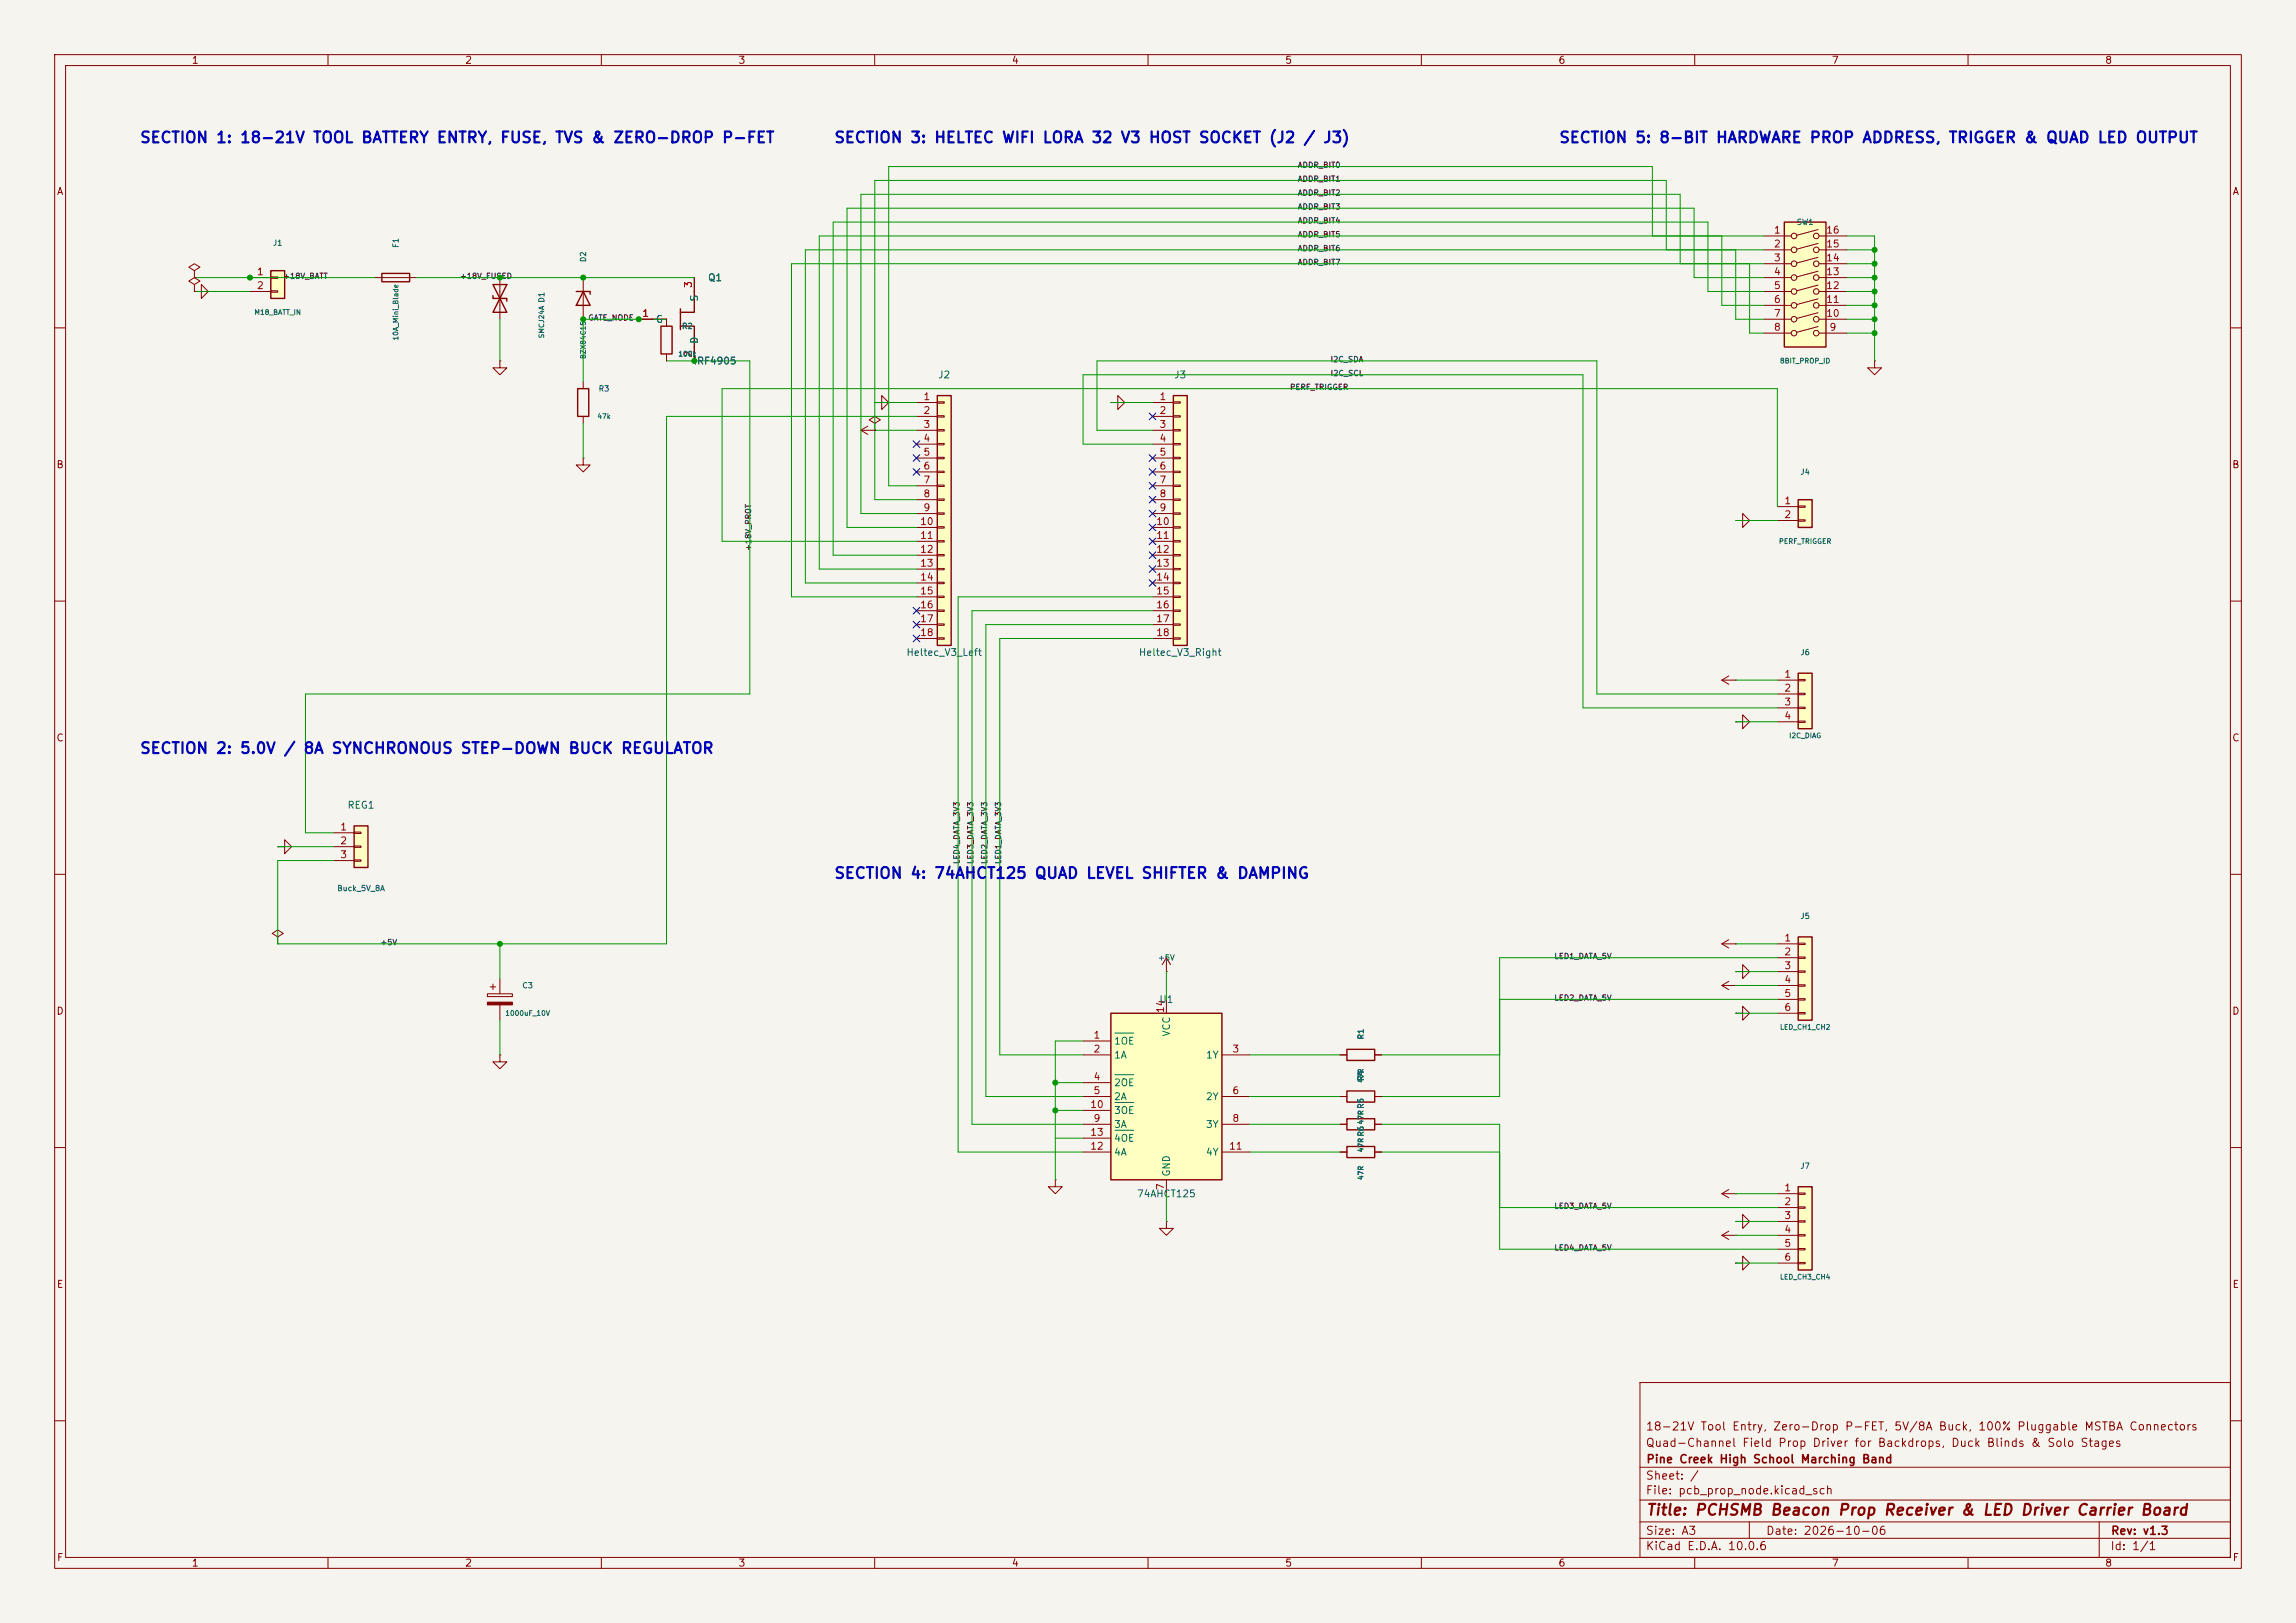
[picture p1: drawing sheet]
<svg xmlns="http://www.w3.org/2000/svg" width="420mm" height="297mm" viewBox="0 0 420 297" stroke-linecap="round" stroke-linejoin="round" font-family="sans-serif">
<defs><g id="words">
<g font-size="2" fill="#0000c2">
<text x="25.5" y="26.7">SECTION 1: 18-21V TOOL BATTERY ENTRY, FUSE, TVS &amp; ZERO-DROP P-FET</text>
<text x="152.5" y="26.7">SECTION 3: HELTEC WIFI LORA 32 V3 HOST SOCKET (J2 / J3)</text>
<text x="285.1" y="26.7">SECTION 5: 8-BIT HARDWARE PROP ADDRESS, TRIGGER &amp; QUAD LED OUTPUT</text>
<text x="25.5" y="138.4">SECTION 2: 5.0V / 8A SYNCHRONOUS STEP-DOWN BUCK REGULATOR</text>
<text x="152.5" y="161.3">SECTION 4: 74AHCT125 QUAD LEVEL SHIFTER &amp; DAMPING</text>
</g>
<text font-size="2" fill="#840000" x="301" y="277.8">Title: PCHSMB Beacon Prop Receiver &amp; LED Driver Carrier Board</text>
<g font-size="1.5" fill="#840000">
<text x="300.9" y="262.1">18-21V Tool Entry, Zero-Drop P-FET, 5V/8A Buck, 100% Pluggable MSTBA Connectors</text>
<text x="300.9" y="265.1">Quad-Channel Field Prop Driver for Backdrops, Duck Blinds &amp; Solo Stages</text>
<text x="301" y="268.1">Pine Creek High School Marching Band</text>
<text x="300.9" y="273.8">File: pcb_prop_node.kicad_sch</text>
<text x="300.9" y="271.1">Sheet: /</text>
<text x="300.9" y="281.2">Size: A3</text>
<text x="322.9" y="281.2">Date: 2026-10-06</text>
<text x="386" y="281.2">Rev: v1.3</text>
<text x="300.9" y="284">KiCad E.D.A. 10.0.6</text>
<text x="385.9" y="284">Id: 1/1</text>
</g>
<g font-size="1.3" fill="#840000">
<text x="35" y="12">1</text>
<text x="85" y="12">2</text>
<text x="135" y="12">3</text>
<text x="185" y="12">4</text>
<text x="235" y="12">5</text>
<text x="285" y="12">6</text>
<text x="335" y="12">7</text>
<text x="385" y="12">8</text>
<text x="10.3" y="36">A</text>
<text x="408.3" y="36">A</text>
<text x="10.2" y="86">B</text>
<text x="408.2" y="86">B</text>
<text x="10.2" y="136">C</text>
<text x="408.2" y="136">C</text>
<text x="10.2" y="186">D</text>
<text x="408.2" y="186">D</text>
<text x="10.3" y="236">E</text>
<text x="408.3" y="236">E</text>
<text x="10.3" y="286">F</text>
<text x="35" y="287">1</text>
<text x="85" y="287">2</text>
<text x="135" y="287">3</text>
<text x="185" y="287">4</text>
<text x="235" y="287">5</text>
<text x="285" y="287">6</text>
<text x="335" y="287">7</text>
<text x="385" y="287">8</text>
<text x="408.3" y="286">F</text>
</g>
<g font-size="1.3" fill="#a90000">
<text x="324.4" y="43">1</text>
<text x="324.4" y="45.6">2</text>
<text x="333.9" y="45.6">15</text>
<text x="333.9" y="43">16</text>
<text x="46.9" y="50.7">1</text>
<text x="46.9" y="53.2">2</text>
<text x="126.9" y="52.8" transform="rotate(-90 126.9 52.8)">3</text>
<text x="324.4" y="48.1">3</text>
<text x="324.4" y="50.7">4</text>
<text x="324.4" y="53.2">5</text>
<text x="333.9" y="53.2">12</text>
<text x="333.9" y="50.7">13</text>
<text x="333.9" y="48.1">14</text>
<text x="117.4" y="58.3">1</text>
<text x="324.4" y="55.7">6</text>
<text x="324.4" y="58.3">7</text>
<text x="333.9" y="58.3">10</text>
<text x="333.9" y="55.7">11</text>
<text x="126.9" y="65.5" transform="rotate(-90 126.9 65.5)">2</text>
<text x="324.4" y="60.8">8</text>
<text x="334.5" y="60.8">9</text>
<text x="168.8" y="73.5">1</text>
<text x="168.8" y="76.1">2</text>
<text x="212" y="73.5">1</text>
<text x="212" y="76.1">2</text>
<text x="168.8" y="78.6">3</text>
<text x="168.8" y="81.1">4</text>
<text x="168.8" y="83.7">5</text>
<text x="212" y="78.6">3</text>
<text x="212" y="81.1">4</text>
<text x="212" y="83.7">5</text>
<text x="168.8" y="86.2">6</text>
<text x="168.8" y="88.8">7</text>
<text x="212" y="86.2">6</text>
<text x="212" y="88.8">7</text>
<text x="168.8" y="91.3">8</text>
<text x="168.8" y="93.8">9</text>
<text x="212" y="91.3">8</text>
<text x="212" y="93.8">9</text>
<text x="326.3" y="92.6">1</text>
<text x="326.3" y="95.1">2</text>
<text x="168.2" y="96.4">10</text>
<text x="168.2" y="98.9">11</text>
<text x="168.2" y="101.5">12</text>
<text x="211.4" y="96.4">10</text>
<text x="211.4" y="98.9">11</text>
<text x="211.4" y="101.5">12</text>
<text x="168.2" y="104">13</text>
<text x="168.2" y="106.5">14</text>
<text x="211.4" y="104">13</text>
<text x="211.4" y="106.5">14</text>
<text x="168.2" y="109.1">15</text>
<text x="168.2" y="111.6">16</text>
<text x="211.4" y="109.1">15</text>
<text x="211.4" y="111.6">16</text>
<text x="168.2" y="114.2">17</text>
<text x="168.2" y="116.7">18</text>
<text x="211.4" y="114.2">17</text>
<text x="211.4" y="116.7">18</text>
<text x="326.3" y="124.3">1</text>
<text x="326.3" y="126.9">2</text>
<text x="326.3" y="129.4">3</text>
<text x="326.3" y="131.9">4</text>
<text x="62.1" y="152.3">1</text>
<text x="62.1" y="154.8">2</text>
<text x="62.1" y="157.3">3</text>
<text x="326.3" y="172.6">1</text>
<text x="326.3" y="175.1">2</text>
<text x="326.3" y="177.7">3</text>
<text x="213.2" y="185.5" transform="rotate(-90 213.2 185.5)">14</text>
<text x="326.3" y="180.2">4</text>
<text x="326.3" y="182.7">5</text>
<text x="326.3" y="185.3">6</text>
<text x="199.9" y="190.4">1</text>
<text x="199.9" y="192.9">2</text>
<text x="199.9" y="198">4</text>
<text x="225.3" y="192.9">3</text>
<text x="199.3" y="203.1">10</text>
<text x="199.9" y="200.5">5</text>
<text x="225.3" y="200.5">6</text>
<text x="199.3" y="208.1">13</text>
<text x="199.9" y="205.6">9</text>
<text x="225.3" y="205.6">8</text>
<text x="199.3" y="210.7">12</text>
<text x="224.7" y="210.7">11</text>
<text x="213.2" y="217.9" transform="rotate(-90 213.2 217.9)">7</text>
<text x="326.3" y="218.3">1</text>
<text x="326.3" y="220.8">2</text>
<text x="326.3" y="223.4">3</text>
<text x="326.3" y="225.9">4</text>
<text x="326.3" y="228.5">5</text>
<text x="326.3" y="231">6</text>
</g>
<g font-size="1.3" fill="#006464">
<text x="129.4" y="51.8">Q1</text>
<text x="119.9" y="59.4">G</text>
<text x="128" y="55.3" transform="rotate(-90 128 55.3)">S</text>
<text x="128" y="63" transform="rotate(-90 128 63)">D</text>
<text x="126.8" y="67">IRF4905</text>
<text x="171.5" y="69.5">J2</text>
<text x="214.7" y="69.5">J3</text>
<text x="165.7" y="120.3">Heltec_V3_Left</text>
<text x="208.2" y="120.3">Heltec_V3_Right</text>
<text x="63.5" y="148.3">REG1</text>
<text x="212" y="183.8">U1</text>
<text x="203.7" y="191.5">1OE</text>
<text x="214.3" y="189.8" transform="rotate(-90 214.3 189.8)">VCC</text>
<text x="203.7" y="194">1A</text>
<text x="220.5" y="194">1Y</text>
<text x="203.7" y="199.1">2OE</text>
<text x="203.7" y="201.6">2A</text>
<text x="220.5" y="201.6">2Y</text>
<text x="203.7" y="206.7">3A</text>
<text x="203.7" y="204.2">3OE</text>
<text x="203.7" y="209.2">4OE</text>
<text x="220.5" y="206.7">3Y</text>
<text x="203.7" y="211.8">4A</text>
<text x="214.3" y="215.4" transform="rotate(-90 214.3 215.4)">GND</text>
<text x="220.5" y="211.8">4Y</text>
<text x="207.9" y="219.4">74AHCT125</text>
</g>
<g font-size="1" fill="#0f0f0f">
<text x="237.3" y="31">ADDR_BIT0</text>
<text x="237.3" y="33.5">ADDR_BIT1</text>
<text x="237.3" y="41.1">ADDR_BIT4</text>
<text x="237.3" y="38.6">ADDR_BIT3</text>
<text x="237.3" y="36">ADDR_BIT2</text>
<text x="237.3" y="46.2">ADDR_BIT6</text>
<text x="237.3" y="43.7">ADDR_BIT5</text>
<text x="51.7" y="51.3">+18V_BATT</text>
<text x="84" y="51.3">+18V_FUSED</text>
<text x="237.3" y="48.7">ADDR_BIT7</text>
<text x="107.5" y="58.9">GATE_NODE</text>
<text x="235.9" y="71.6">PERF_TRIGGER</text>
<text x="243.3" y="66.5">I2C_SDA</text>
<text x="243.3" y="69.1">I2C_SCL</text>
<text x="137.6" y="100.9" transform="rotate(-90 137.6 100.9)">+18V_PROT</text>
<text x="175.7" y="158.2" transform="rotate(-90 175.7 158.2)">LED4_DATA_3V3</text>
<text x="178.3" y="158.2" transform="rotate(-90 178.3 158.2)">LED3_DATA_3V3</text>
<text x="180.8" y="158.2" transform="rotate(-90 180.8 158.2)">LED2_DATA_3V3</text>
<text x="183.4" y="158.2" transform="rotate(-90 183.4 158.2)">LED1_DATA_3V3</text>
<text x="69.5" y="173.2">+5V</text>
<text x="284.2" y="175.7">LED1_DATA_5V</text>
<text x="284.2" y="183.4">LED2_DATA_5V</text>
<text x="284.2" y="221.5">LED3_DATA_5V</text>
<text x="284.2" y="229.1">LED4_DATA_5V</text>
</g>
<g font-size="1" fill="#006464">
<text x="328.6" y="41.4">SW1</text>
<text x="49.8" y="45.2">J1</text>
<text x="73.1" y="45.5" transform="rotate(-90 73.1 45.5)">F1</text>
<text x="107.4" y="48.1" transform="rotate(-90 107.4 48.1)">D2</text>
<text x="124.7" y="60.4">R2</text>
<text x="109.4" y="71.9">R3</text>
<text x="329.2" y="87.1">J4</text>
<text x="329.2" y="120.1">J6</text>
<text x="61.6" y="163.3">Buck_5V_8A</text>
<text x="329.2" y="168.4">J5</text>
<text x="211.7" y="176">+5V</text>
<text x="95.4" y="181.1">C3</text>
<text x="249.7" y="190.3" transform="rotate(-90 249.7 190.3)">R1</text>
<text x="249.7" y="197.9" transform="rotate(-90 249.7 197.9)">R4</text>
<text x="329.2" y="214.1">J7</text>
</g>
<g font-size=".9" fill="#006464">
<text x="46.4" y="57.8">M18_BATT_IN</text>
<text x="73.1" y="62.4" transform="rotate(-90 73.1 62.4)">10A_Mini_Blade</text>
<text x="99.7" y="62" transform="rotate(-90 99.7 62)">SMCJ24A D1</text>
<text x="107.4" y="65.8" transform="rotate(-90 107.4 65.8)">BZX84C15</text>
<text x="124" y="65.5">100k</text>
<text x="325.5" y="66.7">8BIT_PROP_ID</text>
<text x="109.2" y="76.9">47k</text>
<text x="325.3" y="99.7">PERF_TRIGGER</text>
<text x="327.2" y="135.3">I2C_DIAG</text>
<text x="92.3" y="186.1">1000uF_10V</text>
<text x="325.5" y="188.6">LED_CH1_CH2</text>
<text x="249.6" y="198.2" transform="rotate(-90 249.6 198.2)">47R</text>
<text x="249.6" y="210.9" transform="rotate(-90 249.6 210.9)">47RR647RR5</text>
<text x="249.6" y="216" transform="rotate(-90 249.6 216)">47R</text>
<text x="325.5" y="234.4">LED_CH3_CH4</text>
</g>
</g></defs>
<path d="M0 0h420v297h-420z" fill="#f5f4ef" stroke="#f5f4ef" stroke-width=".18"/>
<g fill="none" stroke="#840000" stroke-width=".18">
<path d="M10 10h400v277h-400zM12 12h396v273h-396zM60 10v2M110 10v2M160 10v2M210 10v2M260 10v2M310 10v2M360 10v2M10 60h2M91.4 66v1.3h1.3l-1.3 1.3-1.2-1.3h1.2M91.4 66h.1"/>
<path d="M408 60h2M317.5 95.3h1.3v-1.3l1.2 1.3-1.2 1.2v-1.2M317.5 95.3h.1M10 110h2M408 110h2M10 160h2M408 160h2M10 210h2M408 210h2M317.5 223.5h1.3v-1.3l1.2 1.3-1.2 1.3v-1.3M317.5 223.5h.1M300 253h108v32h-108z"/>
<path d="M10 260h2M300 278.5h108M300 274.5h108M300 268.5h108M320 278.5v3M384 278.5v6.5M408 260h2M60 285v2M110 285v2M160 285v2M210 285v2M260 285v2"/>
<path d="M300 281.5h108M310 285v2M360 285v2"/>
</g>
<path d="M328.9 217.2h2.6v15.2h-2.6z" fill="#ffffc2"/>
<path d="M119.4 58.4h2.5M120.9 59.7h2v5.1h-2zM124.5 59.7h2.5v3.8M124.5 56.5v3.8M127 53.3v3.9h-2.5M328.9 217.2h2.6v15.2h-2.6z" fill="none" stroke="#840000" stroke-width=".25"/>
<g fill="none" stroke="#840000" stroke-width=".18">
<path d="M116.8 58.4h2.6M121.9 58.4v1.3M127 50.8v2.5M121.9 64.8v1.2M127 63.5v2.5M157.5 78.7l1.2 .8M157.5 78.7h2.5M158.7 78l-1.2 .7M160 78.7h.1M160 77.5l1-.7-1-.6-1 .6 1 .7v1.2M160 73.7h1.3v-1.3l1.3 1.3-1.3 1.2v-1.2M160 73.7h.1"/>
<path d="M315 124.5l1.2 .7M315 124.5h2.5M316.2 123.7l-1.2 .8M317.5 132.1h1.3v-1.3l1.2 1.3-1.2 1.3v-1.3M317.5 132.1h.1M317.5 124.5h.1M315 172.7l1.2 .8M315 172.7h2.5M316.2 179.6l-1.2 .7M316.2 172l-1.2 .7M317.5 172.7h.1M317.5 177.8h1.3v-1.3l1.2 1.3-1.2 1.3v-1.3"/>
<path d="M317.5 177.8h.1M315 180.3l1.2 .8M315 180.3h2.5M317.5 180.3h.1M325.1 218.4h3.8M328.9 218.3h1.3v.3h-1.3zM317.5 231.1h1.3v-1.2l1.2 1.2-1.2 1.3v-1.3M317.5 231.1h.1M325.1 221h3.8M325.1 223.5h3.8M325.1 226.1h3.8M325.1 228.6h3.8"/>
<path d="M325.1 231.1h3.8M328.9 220.9h1.3v.2h-1.3zM328.9 223.4h1.3v.2h-1.3zM328.9 225.9h1.3v.3h-1.3zM328.9 228.5h1.3v.2h-1.3zM328.9 231h1.3v.3h-1.3z"/>
</g>
<path d="M326.4 40.6h7.6v22.9h-7.6z" fill="#ffffc2"/>
<g fill="none" stroke="#840000" stroke-width=".18">
<path d="M322.6 43.2h5.1M322.6 45.7h5.1M322.6 48.3h5.1M322.6 50.8h5.1M322.6 53.3h5.1M322.6 55.9h5.1M322.6 58.4h5.1M332.6 42l-3.9 1.1M332.6 44.6l-3.9 1M332.6 47.1l-3.9 1M332.6 49.6l-3.9 1.1M332.6 52.2l-3.9 1"/>
<path d="M332.6 54.7l-3.9 1M332.6 57.2l-3.9 1.1M332.6 59.8l-3.9 1M332.7 43.2h5.1M332.7 45.7h5.1M332.7 48.3h5.1M332.7 50.8h5.1M332.7 53.3h5.1M332.7 55.9h5.1M332.7 58.4h5.1M322.6 61h5.1M332.7 61h5.1"/>
<circle cx="328.2" cy="43.2" r=".51"/>
<circle cx="328.2" cy="50.8" r=".51"/>
<circle cx="328.2" cy="53.3" r=".51"/>
<circle cx="328.2" cy="58.4" r=".51"/>
<circle cx="328.2" cy="45.7" r=".51"/>
<circle cx="328.2" cy="55.9" r=".51"/>
<circle cx="328.2" cy="48.3" r=".51"/>
<circle cx="332.2" cy="43.2" r=".51"/>
<circle cx="332.2" cy="45.7" r=".51"/>
<circle cx="332.2" cy="55.9" r=".51"/>
<circle cx="332.2" cy="50.8" r=".51"/>
<circle cx="332.2" cy="58.4" r=".51"/>
<circle cx="332.2" cy="53.3" r=".51"/>
<circle cx="332.2" cy="48.3" r=".51"/>
<circle cx="328.2" cy="61" r=".51"/>
<circle cx="332.2" cy="61" r=".51"/>
</g>
<path d="M326.4 40.6h7.6v22.9h-7.6z" fill="none" stroke="#840000" stroke-width=".25"/>
<path d="M328.9 123.2h2.6v10.2h-2.6z" fill="#ffffc2"/>
<path d="M328.9 123.2h2.6v10.2h-2.6z" fill="none" stroke="#840000" stroke-width=".25"/>
<g fill="none" stroke="#840000" stroke-width=".18">
<path d="M325.1 124.5h3.8M325.1 127h3.8M325.1 129.5h3.8M325.1 132.1h3.8M328.9 124.3h1.3v.3h-1.3zM328.9 126.9h1.3v.2h-1.3zM328.9 129.4h1.3v.3h-1.3zM328.9 132h1.3v.2h-1.3zM315 218.4l1.2 .8M315 218.4h2.5M316.2 217.7l-1.2 .7M317.5 218.4h.1"/>
<path d="M315 226.1l1.2 .7M315 226.1h2.5M316.2 225.3l-1.2 .8M317.5 226.1h.1"/>
</g>
<path d="M328.9 91.4h2.6v5.1h-2.6z" fill="#ffffc2"/>
<path d="M328.9 91.4h2.6v5.1h-2.6zM246.4 192h5.1v2.1h-5.1zM246.4 199.6h5.1v2.1h-5.1zM246.4 204.7h5.1v2.1h-5.1zM246.4 209.8h5.1v2h-5.1z" fill="none" stroke="#840000" stroke-width=".25"/>
<g fill="none" stroke="#840000" stroke-width=".18">
<path d="M342.9 66v1.3h1.3l-1.3 1.3-1.3-1.3h1.3M342.9 66h.1M325.1 92.7h3.8M325.1 95.3h3.8M328.9 92.6h1.3v.2h-1.3zM328.9 95.1h1.3v.3h-1.3zM245.1 193h1.3M251.5 193h1.2M245.1 205.7h1.3M245.1 210.8h1.3M245.1 200.7h1.3M251.5 205.7h1.2"/>
<path d="M251.5 210.8h1.2M251.5 200.7h1.2"/>
</g>
<path d="M328.9 171.5h2.6v15.2h-2.6z" fill="#ffffc2"/>
<path d="M328.9 171.5h2.6v15.2h-2.6z" fill="none" stroke="#840000" stroke-width=".25"/>
<g fill="none" stroke="#840000" stroke-width=".18">
<path d="M325.1 172.7h3.8M325.1 175.3h3.8M325.1 177.8h3.8M328.9 172.6h1.3v.2h-1.3zM328.9 175.1h1.3v.3h-1.3zM328.9 177.7h1.3v.2h-1.3zM325.1 180.3h3.8M325.1 182.9h3.8M325.1 185.4h3.8M328.9 180.2h1.3v.3h-1.3zM328.9 182.8h1.3v.2h-1.3zM328.9 185.3h1.3v.2h-1.3z"/>
<path d="M193 215.9v1.3h1.3l-1.3 1.2-1.2-1.2h1.2M193 215.9h.1M213.4 223.5v1.3h1.2l-1.2 1.3-1.3-1.3h1.3M213.4 223.5h.1"/>
</g>
<path d="M203.2 185.4h20.3v30.5h-20.3z" fill="#ffffc2"/>
<path d="M203.2 185.4h20.3v30.5h-20.3z" fill="none" stroke="#840000" stroke-width=".25"/>
<g fill="none" stroke="#840000" stroke-width=".18">
<path d="M213.4 177.8h.1M213.4 175.3v2.5M213.4 175.3l-.8 1.2M213.4 175.3l.7 1.2M198.1 190.5h5.1M198.1 193h5.1M198.1 198.1h5.1M213.4 182.9v2.5M223.5 193h5.1M317.5 185.4h1.3v-1.2l1.2 1.2-1.2 1.3v-1.3M317.5 185.4h.1M198.1 200.7h5.1"/>
<path d="M198.1 205.7h5.1M198.1 203.2h5.1M198.1 210.8h5.1M198.1 208.3h5.1M213.4 215.9v2.5M223.5 200.7h5.1M223.5 205.7h5.1M223.5 210.8h5.1"/>
</g>
<path d="M203.9 189.1h3.5M203.9 196.7h3.5M203.9 201.8h3.5M203.9 206.8h3.5" fill="none" stroke="#006464" stroke-width=".18"/>
<path d="M64.8 151.1h2.5v7.7h-2.5z" fill="#ffffc2"/>
<path d="M64.8 151.1h2.5v7.7h-2.5z" fill="none" stroke="#840000" stroke-width=".25"/>
<path d="M61 152.4h3.8M61 154.9h3.8M61 157.5h3.8M64.8 152.3h1.2v.2h-1.2zM64.8 154.8h1.2v.3h-1.2zM64.8 157.4h1.2v.2h-1.2z" fill="none" stroke="#840000" stroke-width=".18"/>
<path d="M214.6 72.4h2.6v45.7h-2.6z" fill="#ffffc2"/>
<path d="M214.6 72.4h2.6v45.7h-2.6z" fill="none" stroke="#840000" stroke-width=".25"/>
<g fill="none" stroke="#840000" stroke-width=".18">
<path d="M210.8 73.7h3.8M210.8 76.2h3.8M210.8 78.7h3.8M214.6 73.5h1.3v.3h-1.3zM214.6 76.1h1.3v.2h-1.3zM214.6 78.6h1.3v.3h-1.3zM210.8 81.3h3.8M210.8 83.8h3.8M210.8 86.4h3.8M210.8 88.9h3.8M210.8 91.4h3.8M210.8 94h3.8"/>
<path d="M210.8 96.5h3.8M210.8 99.1h3.8M214.6 81.2h1.3v.2h-1.3zM214.6 83.7h1.3v.2h-1.3zM214.6 86.2h1.3v.3h-1.3zM214.6 88.8h1.3v.2h-1.3zM214.6 91.3h1.3v.3h-1.3zM214.6 93.9h1.3v.2h-1.3zM214.6 96.4h1.3v.2h-1.3zM214.6 98.9h1.3v.3h-1.3zM210.8 101.6h3.8M210.8 104.1h3.8"/>
<path d="M210.8 106.7h3.8M210.8 109.2h3.8M210.8 111.8h3.8M210.8 114.3h3.8M210.8 116.8h3.8M214.6 101.5h1.3v.2h-1.3zM214.6 104h1.3v.3h-1.3zM214.6 106.6h1.3v.2h-1.3zM214.6 109.1h1.3v.2h-1.3zM214.6 111.6h1.3v.3h-1.3zM214.6 114.2h1.3v.2h-1.3zM214.6 116.7h1.3v.3h-1.3z"/>
<path d="M91.4 193v1.3h1.3l-1.3 1.3-1.2-1.3h1.2M91.4 193h.1"/>
</g>
<path d="M171.4 72.4h2.6v45.7h-2.6z" fill="#ffffc2"/>
<path d="M171.4 72.4h2.6v45.7h-2.6z" fill="none" stroke="#840000" stroke-width=".25"/>
<g fill="none" stroke="#840000" stroke-width=".18">
<path d="M167.6 73.7h3.8M167.6 76.2h3.8M167.6 78.7h3.8M171.4 73.5h1.3v.3h-1.3zM171.4 76.1h1.3v.2h-1.3zM171.4 78.6h1.3v.3h-1.3zM167.6 81.3h3.8M167.6 83.8h3.8M167.6 86.4h3.8M167.6 88.9h3.8M167.6 91.4h3.8M167.6 94h3.8"/>
<path d="M167.6 96.5h3.8M167.6 99.1h3.8M171.4 81.2h1.3v.2h-1.3zM171.4 83.7h1.3v.2h-1.3zM171.4 86.2h1.3v.3h-1.3zM171.4 88.8h1.3v.2h-1.3zM171.4 91.3h1.3v.3h-1.3zM171.4 93.9h1.3v.2h-1.3zM171.4 96.4h1.3v.2h-1.3zM171.4 98.9h1.3v.3h-1.3zM167.6 101.6h3.8M167.6 104.1h3.8"/>
<path d="M167.6 106.7h3.8M167.6 109.2h3.8M167.6 111.8h3.8M167.6 114.3h3.8M167.6 116.8h3.8M171.4 101.5h1.3v.2h-1.3zM171.4 104h1.3v.3h-1.3zM171.4 106.6h1.3v.2h-1.3zM171.4 109.1h1.3v.2h-1.3zM171.4 111.6h1.3v.3h-1.3zM171.4 114.2h1.3v.2h-1.3zM171.4 116.7h1.3v.3h-1.3z"/>
</g>
<path d="M49.5 49.5h2.6v5.1h-2.6z" fill="#ffffc2"/>
<path d="M49.5 49.5h2.6v5.1h-2.6zM69.8 50h5.1v1.6h-5.1zM90.2 52.1l2.5 5.1h-2.5l2.5-5.1zM90.2 54.1v.5h2.5v.5M105.4 53.3h2.5v.5M106.7 53.3l1.2 2.6h-2.5zM105.7 71.1h2v5.1h-2z" fill="none" stroke="#840000" stroke-width=".25"/>
<g fill="none" stroke="#840000" stroke-width=".18">
<path d="M35.6 52.1l1-.7-1-.6-1.1 .6 1.1 .7v1.2M35.6 53.3h.1M35.6 53.3h1.2v-1.2l1.3 1.2-1.3 1.3v-1.3M35.6 49.5l1-.6-1-.6-1.1 .6 1.1 .6v1.3M35.6 50.8h.1M45.7 50.8h3.8M45.7 53.3h3.8M49.5 50.7h1.3v.2h-1.3zM49.5 53.2h1.3v.3h-1.3zM68.6 50.8h7.6M91.4 50.8v7.6M106.7 50.8v7.6"/>
<path d="M116.8 58.4h2.6M121.9 58.4v1.3M127 50.8v2.5M106.7 69.9v1.2M106.7 76.2v1.3M121.9 64.8v1.2M127 63.5v2.5M160 78.7h.1M203.2 73.7h1.3v-1.3l1.2 1.3-1.2 1.2v-1.2M203.2 73.7h.1M106.7 83.8v1.3h1.2l-1.2 1.3-1.3-1.3h1.3M106.7 83.8h.1"/>
<path d="M50.8 154.9h1.3v-1.2l1.2 1.2-1.2 1.3v-1.3M50.8 154.9h.1M50.8 171.5l1-.7-1-.6-1 .6 1 .7v1.2M50.8 172.7h.1M91.4 179.1v2.8M89.2 181.9h4.5v.5h-4.5zM89.7 180.6h1M90.2 180.1v1M91.4 183.9v2.8M245.1 193h1.3M251.5 193h1.2M245.1 200.7h1.3"/>
<path d="M245.1 210.8h1.3M245.1 205.7h1.3M251.5 200.7h1.2M251.5 210.8h1.2M251.5 205.7h1.2"/>
</g>
<path d="M89.2 183.4h4.5v.5h-4.5z" fill="#840000" stroke="#840000" stroke-width=".18"/>
<g fill="none" stroke="#009600" stroke-width=".18">
<path d="M35.6 50.8h33M35.6 53.3h10.1M76.2 50.8h50.8M91.4 58.4v7.6M121.9 58.4h-15.2v11.5M302.3 43.2v-12.7h-139.7v58.4h5M304.8 45.7v-12.7h-144.8v58.4h7.6M307.3 48.3v-12.7h-149.8v58.4h10.1M315 43.2v12.7h7.6M317.5 45.7v12.7h5.1M320 48.3v12.7h2.6M322.6 50.8h-12.7v-12.7h-155v58.4h12.7"/>
<path d="M322.6 43.2h-172.7v60.9h17.7M322.6 45.7h-175.3v61h20.3M322.6 48.3h-177.8v60.9h22.8M322.6 53.3h-10.2v-12.7h-160v61h15.2M337.8 43.2h5.1v22.8M337.8 45.7h5.1M337.8 48.3h5.1M337.8 50.8h5.1M337.8 53.3h5.1M337.8 55.9h5.1M337.8 58.4h5.1M106.7 77.5v6.3"/>
<path d="M121.9 66h15.3v61h-81.3v25.4h5.1M160 73.7h7.6M160 78.7h7.6M167.6 76.2h-45.7v96.5h-71.1v-15.2h10.2M203.2 73.7h7.6M210.8 78.7h-10.1v-12.7h91.4v61h33M337.8 61h5.1M210.8 81.3h-12.7v-12.7h91.5v60.9h35.5M317.5 95.3h7.6M325.1 92.7v-21.6h-193v28h35.5M210.8 111.8h-33v93.9h20.3M210.8 114.3h-30.5v86.4h17.8"/>
<path d="M210.8 116.8h-27.9v76.2h15.2M210.8 109.2h-35.5v101.6h22.8M317.5 124.5h7.6M317.5 132.1h7.6M50.8 154.9h10.2M91.4 172.7v6.4M213.4 177.8v5.1M317.5 172.7h7.6M317.5 177.8h7.6M325.1 175.3h-50.8v25.4h-21.6M91.4 186.7v6.3M193 198.1h5.1"/>
<path d="M198.1 190.5h-5.1v25.4M228.6 193h16.5M252.7 193h21.6M274.3 182.9h50.8M317.5 185.4h7.6M317.5 180.3h7.6M193 203.2h5.1M193 208.3h5.1M213.4 218.4v5.1M228.6 205.7h16.5M228.6 200.7h16.5M228.6 210.8h16.5"/>
<path d="M252.7 205.7h21.6v22.9h50.8M252.7 210.8h21.6M317.5 218.4h7.6M274.3 221h50.8M317.5 231.1h7.6M317.5 226.1h7.6M317.5 223.5h7.6"/>
</g>
<g fill="none" stroke="#000084" stroke-width=".18">
<path d="M210.2 75.6l1.2 1.2M211.4 75.6l-1.2 1.2M167 83.2l1.2 1.2M167 80.7l1.2 1.2M167 85.8l1.2 1.2M168.2 83.2l-1.2 1.2M168.2 80.7l-1.2 1.2M168.2 85.8l-1.2 1.2M210.2 90.8l1.2 1.2M210.2 83.2l1.2 1.2M210.2 85.8l1.2 1.2M210.2 88.3l1.2 1.2"/>
<path d="M210.2 98.5l1.2 1.2M210.2 95.9l1.2 1.2M210.2 93.4l1.2 1.2M211.4 90.8l-1.2 1.2M211.4 83.2l-1.2 1.2M211.4 85.8l-1.2 1.2M211.4 88.3l-1.2 1.2M211.4 98.5l-1.2 1.2M211.4 95.9l-1.2 1.2M211.4 93.4l-1.2 1.2M167 116.2l1.2 1.2M167 113.7l1.2 1.2"/>
<path d="M167 111.2l1.2 1.2M168.2 116.2l-1.2 1.2M168.2 113.7l-1.2 1.2M168.2 111.2l-1.2 1.2M210.2 106.1l1.2 1.2M210.2 101l1.2 1.2M210.2 103.5l1.2 1.2M211.4 106.1l-1.2 1.2M211.4 101l-1.2 1.2M211.4 103.5l-1.2 1.2"/>
</g>
<g fill="#009600" stroke="#009600" stroke-width=".18">
<circle cx="127" cy="66" r=".46"/>
<circle cx="116.8" cy="58.4" r=".46"/>
<circle cx="106.7" cy="58.4" r=".46"/>
<circle cx="91.4" cy="50.8" r=".46"/>
<circle cx="106.7" cy="50.8" r=".46"/>
<circle cx="45.7" cy="50.8" r=".46"/>
<circle cx="91.4" cy="172.7" r=".46"/>
<circle cx="342.9" cy="45.7" r=".46"/>
<circle cx="342.9" cy="61" r=".46"/>
<circle cx="342.9" cy="58.4" r=".46"/>
<circle cx="342.9" cy="48.3" r=".46"/>
<circle cx="342.9" cy="50.8" r=".46"/>
<circle cx="342.9" cy="53.3" r=".46"/>
<circle cx="342.9" cy="55.9" r=".46"/>
<circle cx="193" cy="198.1" r=".46"/>
<circle cx="193" cy="203.2" r=".46"/>
</g>
<use href="#words"/>
</svg>
